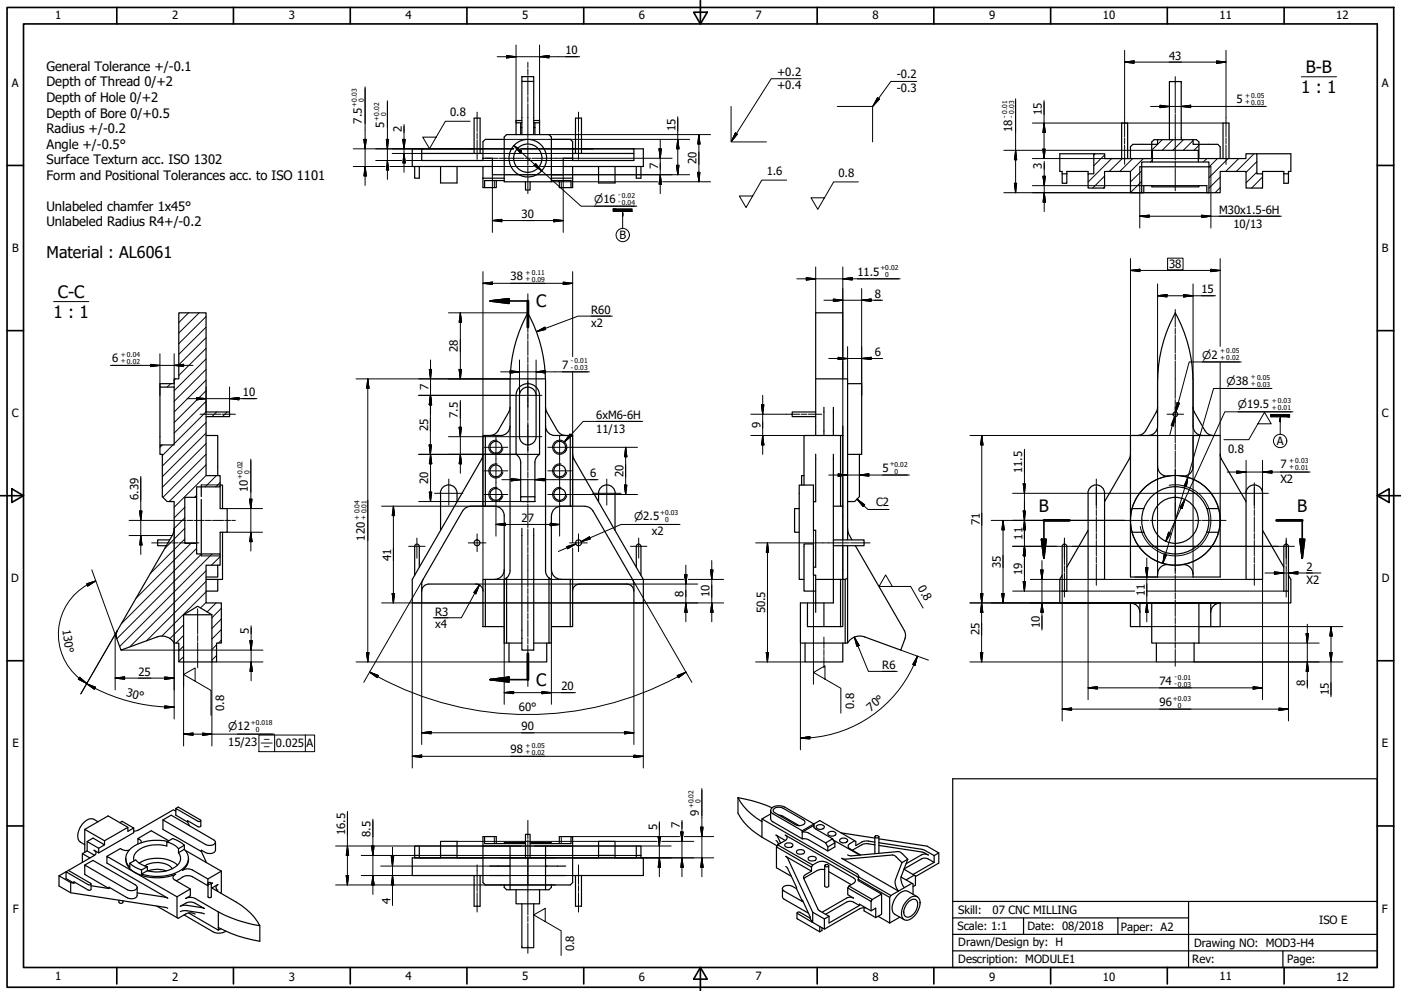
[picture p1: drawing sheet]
<svg xmlns="http://www.w3.org/2000/svg" width="594mm" height="420mm" viewBox="0 0 594 420" stroke-linecap="round" stroke-linejoin="round" font-family="sans-serif">
<defs><g id="words">
<g font-size="7.2">
<text x="553.7" y="30.8">B-B</text>
<text x="551.8" y="39.5">1 : 1</text>
<text x="24.6" y="126.2">C-C</text>
<text x="227.3" y="130.3">C</text>
<text x="22.7" y="134.8">1 : 1</text>
<text x="440.5" y="217.1">B</text>
<text x="550.1" y="217.1">B</text>
<text x="227.3" y="290.8">C</text>
</g>
<text font-size="6.9" x="19.7" y="109.5">Material : AL6061</text>
<g font-size="5.5">
<text x="19.7" y="30.1">General Tolerance +/-0.1</text>
<text x="19.7" y="36.6">Depth of Thread 0/+2</text>
<text x="19.7" y="43.2">Depth of Hole 0/+2</text>
<text x="19.7" y="49.8">Depth of Bore 0/+0.5</text>
<text x="19.7" y="56.4">Radius +/-0.2</text>
<text x="19.7" y="63">Angle +/-0.5°</text>
<text x="19.7" y="69.6">Surface Texturn acc. ISO 1302</text>
<text x="19.7" y="76.2">Form and Positional Tolerances acc. to ISO 1101</text>
<text x="19.7" y="89.3">Unlabeled chamfer 1x45°</text>
<text x="19.7" y="95.9">Unlabeled Radius R4+/-0.2</text>
</g>
<g font-size="4.8">
<text x="23.4" y="8.2">1</text>
<text x="73" y="8.2">2</text>
<text x="122.4" y="8.2">3</text>
<text x="172" y="8.2">4</text>
<text x="221.4" y="8.2">5</text>
<text x="271" y="8.2">6</text>
<text x="320.4" y="8.2">7</text>
<text x="370" y="8.2">8</text>
<text x="419.4" y="8.2">9</text>
<text x="467.6" y="8.2">10</text>
<text x="517.1" y="8.2">11</text>
<text x="566.6" y="8.2">12</text>
<text x="239.8" y="23.1">10</text>
<text x="495.7" y="25.4">43</text>
<text x="329.5" y="32.1">+0.2</text>
<text x="380.2" y="33.3">-0.2</text>
<text x="5.1" y="36.9">A</text>
<text x="329.5" y="37.9">+0.4</text>
<text x="380.2" y="39">-0.3</text>
<text x="586" y="36.9">A</text>
<text x="524.3" y="43.8">5</text>
<text x="153.4" y="52.4" transform="rotate(-90 153.4 52.4)">7.5</text>
<text x="190.9" y="49.3">0.8</text>
<text x="441.8" y="48.6" transform="rotate(-90 441.8 48.6)">15</text>
<text x="162.9" y="54.1" transform="rotate(-90 162.9 54.1)">5</text>
<text x="170.4" y="56.2" transform="rotate(-90 170.4 56.2)">2</text>
<text x="286.4" y="55.5" transform="rotate(-90 286.4 55.5)">15</text>
<text x="429.3" y="56.1" transform="rotate(-90 429.3 56.1)">18</text>
<text x="279.1" y="71.9" transform="rotate(-90 279.1 71.9)">7</text>
<text x="295.3" y="69.7" transform="rotate(-90 295.3 69.7)">20</text>
<text x="441.8" y="71.8" transform="rotate(-90 441.8 71.8)">3</text>
<text x="325.1" y="74.3">1.6</text>
<text x="355.5" y="75">0.8</text>
<text x="221.2" y="92.5">30</text>
<text x="517" y="90.7">M30x1.5-6H</text>
<text x="262.6" y="101.4">B</text>
<text x="523" y="96.5">10/13</text>
<text x="5.1" y="106.9">B</text>
<text x="586" y="106.9">B</text>
<text x="495.7" y="113.7">38</text>
<text x="216.5" y="118.9">38</text>
<text x="363.6" y="116.8">11.5</text>
<text x="509.5" y="124.4">15</text>
<text x="370.9" y="126.3">8</text>
<text x="250.7" y="133.1">R60</text>
<text x="250.7" y="138.5">x2</text>
<text x="194.2" y="149.3" transform="rotate(-90 194.2 149.3)">28</text>
<text x="47.5" y="153.6">6</text>
<text x="370.9" y="151">6</text>
<text x="238.4" y="156.3">7</text>
<text x="181.7" y="165.5" transform="rotate(-90 181.7 165.5)">7</text>
<text x="103" y="168.1">10</text>
<text x="5.1" y="177">C</text>
<text x="194.2" y="177.2" transform="rotate(-90 194.2 177.2)">7.5</text>
<text x="252.9" y="177.7">6xM6-6H</text>
<text x="586" y="177">C</text>
<text x="181.5" y="182.8" transform="rotate(-90 181.5 182.8)">25</text>
<text x="252.9" y="183.4">11/13</text>
<text x="322.5" y="181.5" transform="rotate(-90 322.5 181.5)">9</text>
<text x="541.4" y="188.7">A</text>
<text x="520.8" y="192">0.8</text>
<text x="250.3" y="202.4">6</text>
<text x="264.4" y="202.3" transform="rotate(-90 264.4 202.3)">20</text>
<text x="374.2" y="200">5</text>
<text x="433.4" y="200.6" transform="rotate(-90 433.4 200.6)">11.5</text>
<text x="542.9" y="198.5">7</text>
<text x="105" y="208.8" transform="rotate(-90 105 208.8)">10</text>
<text x="181.5" y="205.3" transform="rotate(-90 181.5 205.3)">20</text>
<text x="542.9" y="204.6">X2</text>
<text x="58.7" y="212.1" transform="rotate(-90 58.7 212.1)">6.39</text>
<text x="371.5" y="214.7">C2</text>
<text x="221.2" y="221.5">2</text>
<text x="223.8" y="221.5">7</text>
<text x="276.4" y="226.9">x2</text>
<text x="415.4" y="222.7" transform="rotate(-90 415.4 222.7)">71</text>
<text x="154.7" y="229.2" transform="rotate(-90 154.7 229.2)">120</text>
<text x="433.5" y="228.8" transform="rotate(-90 433.5 228.8)">11</text>
<text x="165.9" y="237.8" transform="rotate(-90 165.9 237.8)">41</text>
<text x="424.4" y="240.8" transform="rotate(-90 424.4 240.8)">35</text>
<text x="433.4" y="243.8" transform="rotate(-90 433.4 243.8)">19</text>
<text x="554" y="242">2</text>
<text x="4.8" y="246.9">D</text>
<text x="389" y="249.4" transform="rotate(60 389 249.4)">0.8</text>
<text x="554" y="247.4">X2</text>
<text x="586" y="246.9">D</text>
<text x="289.9" y="253" transform="rotate(-90 289.9 253)">8</text>
<text x="300.8" y="253.3" transform="rotate(-90 300.8 253.3)">10</text>
<text x="485.4" y="252.8" transform="rotate(-90 485.4 252.8)">11</text>
<text x="184.5" y="261">R3</text>
<text x="324.4" y="260.1" transform="rotate(-90 324.4 260.1)">50.5</text>
<text x="26.5" y="266.9" transform="rotate(82 26.5 266.9)">130°</text>
<text x="105.5" y="268.7" transform="rotate(-90 105.5 268.7)">5</text>
<text x="184.5" y="266.3">x4</text>
<text x="415.3" y="269.3" transform="rotate(-90 415.3 269.3)">25</text>
<text x="440.9" y="266.4" transform="rotate(-90 440.9 266.4)">10</text>
<text x="58.7" y="286.5">25</text>
<text x="374.1" y="283.6">R6</text>
<text x="238.1" y="292.7">20</text>
<text x="491.6" y="290.3">74</text>
<text x="553.4" y="291" transform="rotate(-90 553.4 291)">8</text>
<text x="53.4" y="295.3" transform="rotate(13 53.4 295.3)">30°</text>
<text x="491.7" y="299.3">96</text>
<text x="563.4" y="294.7" transform="rotate(-90 563.4 294.7)">15</text>
<text x="95.1" y="301.5" transform="rotate(-90 95.1 301.5)">0.8</text>
<text x="220" y="301.3">60°</text>
<text x="362.1" y="300.6" transform="rotate(-90 362.1 300.6)">0.8</text>
<text x="369.3" y="301.7" transform="rotate(-40 369.3 301.7)">70°</text>
<text x="221.2" y="309.7">90</text>
<text x="5.3" y="316.9">E</text>
<text x="96.8" y="316.4">15/23</text>
<text x="117" y="316.9">0.025</text>
<text x="129.9" y="316.9">A</text>
<text x="586" y="316.9">E</text>
<text x="216.5" y="319.3">98</text>
<text x="296.3" y="345.8" transform="rotate(-90 296.3 345.8)">9</text>
<text x="278.6" y="351.8" transform="rotate(-90 278.6 351.8)">5</text>
<text x="288.3" y="351.2" transform="rotate(-90 288.3 351.2)">7</text>
<text x="146.3" y="354.1" transform="rotate(-90 146.3 354.1)">16.5</text>
<text x="157.2" y="354.8" transform="rotate(-90 157.2 354.8)">8.5</text>
<text x="165.5" y="383.1" transform="rotate(-90 165.5 383.1)">4</text>
<text x="5.5" y="386.9">F</text>
<text x="406.3" y="387.5">Skill:</text>
<text x="420.9" y="387.5">07 CNC MILLING</text>
<text x="586" y="386.9">F</text>
<text x="406" y="394.4">Scale: 1:1</text>
<text x="435.7" y="394.4">Date: 08/2018</text>
<text x="475.3" y="394.7">Paper: A2</text>
<text x="559.4" y="391.8">ISO E</text>
<text x="406.3" y="401.2">Drawn/Design by: H</text>
<text x="506.3" y="401.3">Drawing NO: MOD3-H4</text>
<text x="243.5" y="403.4" transform="rotate(-90 243.5 403.4)">0.8</text>
<text x="406.3" y="408.5">Description: MODULE1</text>
<text x="505.6" y="408.3">Rev:</text>
<text x="545.8" y="408.2">Page:</text>
<text x="23.4" y="415.6">1</text>
<text x="73" y="415.7">2</text>
<text x="122.4" y="415.7">3</text>
<text x="172" y="415.6">4</text>
<text x="221.4" y="415.6">5</text>
<text x="271" y="415.7">6</text>
<text x="320.4" y="415.6">7</text>
<text x="370" y="415.7">8</text>
<text x="419.4" y="415.7">9</text>
<text x="467.6" y="415.7">10</text>
<text x="517.1" y="415.6">11</text>
<text x="566.6" y="415.7">12</text>
</g>
<g font-size="4.6">
<text x="251.9" y="86">⌀16</text>
<text x="509.8" y="152">⌀2</text>
<text x="520.1" y="163.2">⌀38</text>
<text x="525" y="173.1">⌀19.5</text>
<text x="268.9" y="220.6">⌀2.5</text>
<text x="96.8" y="309.7">⌀12</text>
<text x="110.3" y="316.8">⌯</text>
</g>
<g font-size="2.9">
<text x="527.9" y="41.5">+ 0.05</text>
<text x="151.1" y="45.2" transform="rotate(-90 151.1 45.2)">+0.03</text>
<text x="154.2" y="43.2" transform="rotate(-90 154.2 43.2)">0</text>
<text x="527.9" y="44.3">+ 0.03</text>
<text x="160.7" y="51.1" transform="rotate(-90 160.7 51.1)">+0.02</text>
<text x="163.7" y="49.1" transform="rotate(-90 163.7 49.1)">0</text>
<text x="427" y="49.8" transform="rotate(-90 427 49.8)">- 0.01</text>
<text x="429.9" y="49.8" transform="rotate(-90 429.9 49.8)">- 0.03</text>
<text x="262.1" y="83.7">- 0.02</text>
<text x="262.1" y="86.6">- 0.04</text>
<text x="222.8" y="119.3">+ 0.09</text>
<text x="222.8" y="116.5">+ 0.11</text>
<text x="373.4" y="114.5">+0.02</text>
<text x="375.4" y="117.6">0</text>
<text x="517.4" y="149.6">+ 0.05</text>
<text x="51.2" y="154.1">+ 0.02</text>
<text x="51.2" y="151.3">+ 0.04</text>
<text x="242.1" y="154">- 0.01</text>
<text x="517.4" y="152.4">+ 0.02</text>
<text x="242.1" y="156.9">- 0.03</text>
<text x="530.4" y="160.9">+ 0.05</text>
<text x="530.4" y="163.7">+ 0.03</text>
<text x="539.2" y="173.7">+ 0.01</text>
<text x="539.2" y="170.8">+ 0.03</text>
<text x="377.3" y="197.7">+0.02</text>
<text x="546.6" y="196.2">+ 0.03</text>
<text x="102.7" y="203.1" transform="rotate(-90 102.7 203.1)">+0.02</text>
<text x="105.7" y="201" transform="rotate(-90 105.7 201)">0</text>
<text x="379.3" y="200.8">0</text>
<text x="546.6" y="199">+ 0.01</text>
<text x="152.3" y="220.3" transform="rotate(-90 152.3 220.3)">+ 0.04</text>
<text x="155.1" y="220.3" transform="rotate(-90 155.1 220.3)">+ 0.01</text>
<text x="280" y="218.3">+0.03</text>
<text x="282" y="221.3">0</text>
<text x="498" y="290.9">- 0.03</text>
<text x="498" y="288">- 0.01</text>
<text x="497.4" y="297">+0.03</text>
<text x="499.4" y="300.1">0</text>
<text x="106.4" y="307.3">+0.018</text>
<text x="108.5" y="310.4">0</text>
<text x="222.8" y="317">+ 0.05</text>
<text x="222.8" y="319.8">+ 0.02</text>
<text x="297.1" y="340.7" transform="rotate(-90 297.1 340.7)">0</text>
<text x="294" y="342.7" transform="rotate(-90 294 342.7)">+0.02</text>
</g>
</g></defs>
<g fill="none" stroke="#000" stroke-width=".51">
<path d="M221.3 34.5v22.6h11.5l1 1v19h-20v-19l1-1h6.5M226.3 34.5h-5v-2h5v24.6M213.8 59.1h-8l-1 .9v8.1h-26v-5M220.8 52h-2v5.1M220.8 54.1v3M221.3 52h-.5v2.1h.5M221.3 51.1h-2.5v.9M226.3 52h.5v2.1M226.3 51.1h2.5v.9M226.3 54.1h.5M226.8 52h2v5.1M226.8 54.1v3"/>
<path d="M233.8 59.1h8l1 .9v8.1h26v-5M490.9 59.2h-1.5l-1 1v1M495.9 59.2v-24.6h5v24.6M505.9 59.2h1.5l1 1v1h8l1 1v5M175.8 70.6v4.9h2v-4.9M178.8 65.1h26M186.8 70.6v7h7v-7M201 63.1h-26.2v7.5h30M201 65.1v-15h2.6v15M203.6 63.1h1.2M204.8 75.5v4h.7v-2.9h8.3M204.8 67.1h4v7h5"/>
<path d="M204.8 75.5h9M208.8 70.6h-4v4.9M210.4 76.6v2.9h-4.9M222.8 77.1v3.5h2v-3.5M237.2 76.6v2.9h4.9M242.8 70.6v4.9h-9M242.8 75.5v4h-.7v-2.9h-8.3M242.8 67.1h-4v7h-5M242.8 63.1h1.2M242.8 65.1h26M244 65.1v-15h2.6v15M246.6 63.1h26.2v7.5h-34"/>
<path d="M253.8 70.6v7h7v-7M269.8 70.6v4.9h2v-4.9M450.4 73.7v4h2v-4M450.4 73.7h2M452.4 73.7v-1h9v1M463.8 65.2h4.6v2h20v-6h2.5v-2h15v2h2.5v6h19.9v-2h4.7v8.5h2.4v6h-7v-7h-11v9h-4.8v-13h-4.5v-5h-19.5v5h-4.5v13h-4.7v-9h-11v7h-7v-6h2.4zM463.8 65.2h-14.4v7.5h1v1M475.6 67.2v-15h2.6v15M483.3 70.7h30.2M488.4 78.7v.5h20v-.5M488.4 61.2h-8l-1 1v5M488.6 68.7h19.5"/>
<path d="M518.6 67.2v-15h2.5v15M533 65.2h14.4v7.5h-1v1M535.4 73.7v-1h9v5h2v-4M544.4 73.7h2M484.1 81.7h.9v-3h26.7v3h.9M75.8 132.6h11.6v42.1h9.9v1.9h-9.9v25.1h5.9v4.7h-9.9v4.5h-5v19.5h5v4.5h9.9v4.7h-5.9v16h6.5v17h-2.1v8h-1.9v-20l-6.1-3.6-5.9 3.6v20h-2.1v-8h-2a6 6 0 0 0-7.2-2.6l-15.3 5.6-1.8-4.9-.2-1.7 .5-1.7 23.2-40.3 .8-1.9 .1-12.5h-3l-2.1-2v-18h-1v-4h6.1v-24.5h-6.1v-1.4h6.1v-2.1h1.9zM223.8 132.6a60 60 0 0 1 7.5 28M223.9 132.6a60 60 0 0 0-7.5 28M498.3 132.6a60 60 0 0 1 7.5 28l.1 20a4 4 0 0 0 4 4M498.4 132.6a60 60 0 0 0-7.5 28M67.8 164.1v24.5M216.3 172.7l-.5 2-5 8.4-1.3 1.1-1.8 .4"/>
<path d="M220 164.4a5 5 0 0 1 5.5-1.4 5 5 0 0 1 3.3 4.6v25h-10v-25l.3-1.7zM221.3 165.2a3.5 3.5 0 0 1 3.9-.8 3.5 3.5 0 0 1 2.1 3.3v17.4a3.5 3.5 0 0 1-3.5 3.5 3.5 3.5 0 0 1-3.5-3.5v-17.4l.3-1.4zM231.3 172.7l.5 2 5 8.4 1.3 1.1 1.8 .4M345.9 160.6h13.5v68.3M345.9 174.7h-10v1.9h10M349.4 172.7v11.9M353.4 172.7v11.9M357.4 160.6v-28h-11.5v52M359.4 162.7h6v29.9h-1M490.9 160.6v20.1a4 4 0 0 1-4 3.9M490.9 172.7l-.6 2-4.9 8.4-1.4 1.1-1.7 .4M505.9 172.7l.5 2 4.9 8.4 1.4 1.1 1.7 .4"/>
<path d="M87.4 184.6h4.9v17.1M204.8 184.6h1v30h-1zM204.8 192.6l-.5 2-29.5 51.1v9.9h30M205.8 184.6h6.5M216.3 180.7a4 4 0 0 1-4 3.9M218.8 192.7l1.3 1.2 .6 1.6 .1 15.1M228.8 192.7l-1.3 1.2-.6 1.6-.1 15.1M231.3 180.7a4 4 0 0 0 4 3.9h6.5M241.8 184.6h1v30h-1zM242.8 192.6l.6 2M243.3 194.6l29.5 51.1v9.9h-4M345.9 192.6v20.1h-1"/>
<path d="M353.4 192.6v63h-7.5M356.4 184.6h1v30h-1zM356.4 184.6h-15.5v21.1M357.4 180.6v4M359.4 192.6h5v18l-2 2h-3M479.4 192.6l-.6 2-10.4 18.1M490.9 197.9v-13.3h-11.5v60h11.5v-1.2M490.9 197.9a4 4 0 0 0 4.6 3.9M517.4 192.6l.5 2M517.9 194.6l10.5 18.1M83.4 210.9v19.5M85.3 205.6v4.9"/>
<path d="M85.3 211.8v23.9M93.3 206.4v9.2h3v10.1h-3v9.2M93.3 205.7h1.1v9.9M193.8 212.7v-3.6a3.5 3.5 0 0 0-3.5-3.5 3.5 3.5 0 0 0-3.5 3.5v15.7M196.2 216.6l-17 29.6-.4 1.6v7.8M199.6 214.7l-1.7 .4-1.7 1.6M199.6 214.6h5.2M205.8 214.6h4M209.8 214.7a4 4 0 0 1 4 3.9v23.1M220.8 210.6h6v2h-6zM237.8 214.6h4M237.8 214.7a4 4 0 0 0-3.9 3.9l-.1 23.1"/>
<path d="M242.8 214.6h5.2M248 214.7l2.2 .7 1.2 1.3 16.9 29.1 .5 2v7.8M260.8 209.1v15.7M260.9 209.1a3.5 3.5 0 0 0-3.6-3.5 3.5 3.5 0 0 0-3.5 3.5v3.6M338.9 215.6h-2v10.1h2M340.9 201.7h-1v4M353.4 214.6h3M357.4 214.6v14.3M462.4 206.6a3.5 3.5 0 0 1 3.8-.7 3.5 3.5 0 0 1 2.2 3.2v36.6h-7l-.1-36.6 .3-1.4zM480 215.6a19 19 0 0 1 18.4-14 19 19 0 0 1 18.3 14M480 215.6a19 19 0 0 0 18.4 24 19 19 0 0 0 18.3-24M480.1 215.6h4.9"/>
<path d="M485 215.6a14.3 14.3 0 0 0 13.4 19.3 14.3 14.3 0 0 0 13.3-19.3M485 215.6a14.3 14.3 0 0 1 13.4-9.2 14.3 14.3 0 0 1 13.3 9.2M501.3 201.8a4.1 4.1 0 0 0 4.6-3.9v-13.3h11.5v60h-11.5v-1.2M511.7 215.6h5M529.4 206.6a3.5 3.5 0 0 1 3.8-.7 3.5 3.5 0 0 1 2.2 3.2v36.6h-7l-.1-36.6 .3-1.4zM71.9 228.9h-5v2.5h3.6M92.3 239.6v5h-4.9M94.4 225.7v20h-7M221.3 224v51.6h5v-51.6M353.4 228.9h13v2.5h-13M357.4 231.4v14.3h1M359.4 224l.4 2.1 1.5 2.8"/>
<path d="M359.4 231.4v13.6M362.7 231.4l20.8 35.9 .5 1.7-.2 1.7-1.8 4.9-15.4-5.6a6 6 0 0 0-7.2 2.6M450.7 231l1.1-.2 .6 .9v18.9h-2v-18.9zM461.4 224.8l-9 15.7M480.1 225.7h4.9M495.5 239.4a4 4 0 0 0-4.6 3.9M501.3 239.4a4 4 0 0 1 4.5 3.9M511.7 225.7h5M535.4 224.8l9 15.7M544.7 231l1.1-.2 .6 .8v19h-2v-18.9zM92.3 245.7v4.9h-4.9M177.8 240.5v-8.8a.98 .98 0 0 0-1-1 .98 .98 0 0 0-1 1v12.2"/>
<path d="M178.8 250.6l.7-1.8 1.6-1.1 20.7-.1 1.9 .7 .8 1 .4 1.3M204.8 245.7h1v20h-1zM213.8 241.6a4 4 0 0 1-4 4l-4 .1M213.8 245.7l1-.7v27.6h-1zM232.8 245l1 .7v26.9h-1zM232.8 245l-1.1-1.3-.4-1.8v-81.3h-15v81.3l-.4 1.8-1.1 1.3M233.9 241.6a4 4 0 0 0 3.9 4M237.8 245.7h4M241.8 245.7h1v20h-1zM242.8 255.6h26M245.8 247.6l-1.3 .3-1.1 .9-.6 1.8M245.8 247.6l20.7 .1 1.6 1.1 .7 1.8"/>
<path d="M269.8 240.5v-8.8a.98 .98 0 0 1 1-1 .98 .98 0 0 1 1 1v12.2M342.4 255.6v10.1h7v-10.1M344.9 240.5h1v-15.7h-1v-19.1h-6v40h2M345.9 250.6h-5v-20h4v13.3h1v11.7M345.9 255.6h-6.5v17h19M345.9 245.7h10.5M345.9 255.6v4M356.4 245.7h1v20h-1zM358.4 245.7v26.9M359.4 245v27.6h-1M359.4 245l-1 .7M450.4 243.9l-1 1.8v9.9h30v10.1h4"/>
<path d="M479.4 255.7a4 4 0 0 1 4 4M488.4 255.6h-5v10.1h5M488.4 255.6v17h20v-17M488.4 255.6h20M508.4 255.6h5v10.1M517.4 255.7a4 4 0 0 0-4 4M546.4 243.9l1 1.8v9.9h-30v10.1h-4M77.9 260.6h12M205.8 265.7h8M214.8 272.6h6.5M215.8 272.6v8h16v-8M226.3 272.6h6.5"/>
<path d="M233.8 265.7h8M341.4 272.6v8h16v-8M349.4 265.7h7M490.3 272.6v8h16v-8M508.4 265.7h5M77.9 280.6h12M312.9 338.2v6.6a26.5 26.5 0 0 0 10.2 10.1M312.9 338.2a25.4 25.4 0 0 0 10.2 10.1M312.9 338.2l6.1 1.3 8.4 3M35.9 351.6l8.4 4.9M37 356.8l4.8 2.8 2.5-1.4-4.9-2.9-2.4 1.5v4l3.1 1.8M41.5 348.4a4 4 0 0 0-6.4 .8 6.6 6.6 0 0 0-1.5 7.4l2.3 1.5"/>
<path d="M41.8 359.6v2M50.8 348.8l1-.6 4.9 2.9-2.5 1.4v-1.7l-9.9 5.7v1.7M54.2 350.8l-8.4-4.9-9.9 5.7v9.8M56.7 351.1v1.9l-14.9 8.6-1.9-1.1 .8 .9-.3 1-11.4 6.6M58.5 355.5l5.6-3.3 7.5 4.3M59.9 357.3a1.52 1.52 0 0 0-1.4-1.8v2.4M69.1 347.6l3.5-2 18 10.5a1.16 1.16 0 0 1 .7 1.3 1.16 1.16 0 0 1-1.3 .9l-1.5 .1-1.3-.3-18.1-10.5v4l16.3 9.4v-.5a4.3 4.3 0 0 0 5.8 .5l.2-4M70.7 357l2.5-1.5 2.8 1.3 2.2 1.6M70.7 357l3.5 1.4 1.5 1.4M70.7 357v1.7a13.6 13.6 0 0 0-13.1 2.8 3.4 3.4 0 0 0-.8 3.5M71.2 356.7a18.2 18.2 0 0 0-16.3 3.6 5 5 0 0 0 .2 7.4v-1.7M74.5 343.9l-1-.6-14.8 8.6-2 .5"/>
<path d="M74.5 342.8l1.1-.6 9.6 5.6a.78 .78 0 0 1-1.3 .4l-9.4-5.4v2.8l5.1 2.9v-.5l4.7 2.6 .9-.4v-2.3M75.7 359.8v1.7M78.2 358.4v1.7M78.2 358.4l-2.5 1.4M79.6 348.5l.7 1.6M204.8 358.7h11.5v5M205.5 354.7h4.9v3M216.3 358.7h4.6M222.8 357.7h-17.3v-3h-.7v19.5l1 1h10.5v2h15v-13.5M222.8 357.2h-9v.5M224.8 357.2h9v.5M224.8 357.7h17.3v-3h.7v19.5l-1 1h-18"/>
<path d="M226.7 358.7h4.6M242.1 354.7h-4.9v3M242.8 358.7h-11.5v5M323.1 347.2v7.7M323.1 354.9l6.4 3.7M326.8 345.1l-3.7 2.1 40.2 23.2 .8 .9v.5M326.8 343.6v3.5l.4 1 13 7.5M327.2 342.6a5.2 5.2 0 0 1 5.5-.4l12.4 7.2-4.9 2.8-12.4-7.2a1.48 1.48 0 0 1-.6-2.4zM328.1 343a3.5 3.5 0 0 1 3.9-.4l8.7 5a1.06 1.06 0 0 1 .6 1 1.06 1.06 0 0 1-.6 1 3.5 3.5 0 0 1-3.5 0l-8.7-5a.96 .96 0 0 1-.4-1.6zM329.1 356.3l1.1 1.6M329.2 359.1v8.8l6.3 3.6M329.8 358.2l14.8 8.6-.5 .8-14.9-8.5z"/>
<path d="M330.3 345.6l1.7 .5 6.9 4M332.9 357.9l1.6-.5a1.25 1.25 0 0 1 1.6 1.4l-1.6 .5a1.22 1.22 0 0 1-1.6-1.4zM333 356.3a1.22 1.22 0 0 0 .8-1.1 1.22 1.22 0 0 0-.8-1.1l30.3 17.5 .7 .7M333 356.3l-3.9-2.2 .4 .3 1.5 3.1M333 356.3l-3.2 1.9M340.2 355.6l2.6 .4 8.2 4.8 3-1.7v-1.7M340.2 355.6v-2.8h1.4l1.2 .4 7.3 4.2M340.2 352.2v.6l4.9-2.9v-.5l2.5-1.5 14.9 8.6 .4 .3v1.7a7.7 7.7 0 0 1 8.1-1.5M345.1 350.8v-.9a1.19 1.19 0 0 0 .7 1.6l7.3 4.1M346.2 350.2a2.16 2.16 0 0 1 3.4 .4 2.01 2.01 0 0 1-3.5 0zM350.1 357.4l3-1.8 .9 1.8-3 1.7zM351 359.1v1.7"/>
<path d="M351.2 353.1a2.16 2.16 0 0 1 3.3 .4 2.01 2.01 0 0 1-3.5 0zM353.3 356.1l11.2 6.4M356.1 356a2.16 2.16 0 0 1 3.4 .3 2.01 2.01 0 0 1-3.5 0zM356.6 353.1l14.4 2.2M362.5 356.5l-2.1 1.1a1.22 1.22 0 0 0-.8 1.2 1.22 1.22 0 0 0 .8 1.1l4.5 2.6M371 358.2a8.9 8.9 0 0 0-4.9-.3l-4.7 2.6M371 354.6l1-.3 .7 .6-1.1 .4zM371 354.8v7.1M372.7 355.6l20.4 3.2 5 2.8-2 1.2M372.7 358.4l18.3 2.8 2.6 1.3-1.2-.4-1.2 .1-7 4M372.7 357.3l18.3 2.8 5.1 2.7M372.7 354.8v7"/>
<path d="M25 371.3v4.3l5 2.9 39.8 6.2 1.3 .4M25 371.3l5 2.9M29 369l9.6 5.7a.78 .78 0 0 1-1.2 .4l-9.4-5.5v2.9l3.4 1.9M29 369l-4 2.3M30 374.2l1.4 .2M30 374.2v4.3M31.4 374.4v-.5l6.4 3.6 .8-.5v-2.2M34.9 361.9l3.3 1.9M35.9 366.8l3.5-2 18.1 10.4 .7 .8a2.71 2.71 0 0 1-4.2 1.2l-18.1-10.4v4l10.3 5.9M37 360.8l-2.1 1.1v3.7M38.6 375.5l7.6 1.2M53.3 363.9a7 7 0 0 0 5.4 6.7 21.3 21.3 0 0 0 15.8 .1 1.24 1.24 0 0 0-1.2 1.1 1.24 1.24 0 0 0 .9 1.3l6.5 3.8"/>
<path d="M54.7 360.5l-1.6 .1-2-.8-5.8 3.3M55.1 366a11.8 11.8 0 0 0 4.9 2.9M55.1 366l2.4-1.4 1.6 1.4 3.4 1.5M58.2 378.6l11.6 1.7 1.3 .5-25.8-14.9v-2.8l29.8 17.1M58.2 376.2v3.4a2.81 2.81 0 0 1-4.2 1.1l-7.8-4.5v.5M59 365.9a14.8 14.8 0 0 1 16.3 .9M60 368.9v1.7M61.4 367.1a9.4 9.4 0 0 1 11.7 1.2M62.5 367.5v1.7M62.5 367.5l-2.5 1.4M62.5 369.2l-2.5 1.4M62.8 369.2l3.8-.7 3.9 .7"/>
<path d="M74.7 373.4l1.4-.7a4.6 4.6 0 0 1 5.5-1l6.5 3.8M75.7 361.5a3.9 3.9 0 0 1-1.5 6.1 15.3 15.3 0 0 1-11.7 1.6M78.2 360.1a5.3 5.3 0 0 1-.9 8.4 20.1 20.1 0 0 1-17.3 2.1M78.2 360.1l-2.5 1.4M78.5 360.5l15.4 8.9M79.9 363.9v.6a5.8 5.8 0 0 1-2.6 4.5l.6-.3a4 4 0 0 1 3.7 .2l6.5 3.8M85.4 361l2.2 4.7M88.2 374.5v5.7l.5 .4 .9-.4v-5.7M88.2 375.5h-.1M88.4 374.2a.78 .78 0 0 1 1.2 .4l-1 .3-.3-.2zM89.6 376.2l.5 .5a58.5 58.5 0 0 1 16.1 10.4l1.6 1.7 2.4 3.7a54.5 54.5 0 0 1-17.6-5.9M89.6 374.6l.5-.2-.5 .4"/>
<path d="M89.9 376.5l2.5-1.5a1.28 1.28 0 0 0-.7 1.6l.6 1.3M92.4 377.3l-.3 .2M93.9 369.4l-5.8 3.3v2.8M93.9 369.4v8.8l-.3 .4M175.8 362.7v-4h2v5h9v-1M175.8 362.7v1h-1v7.5h30M175.8 362.7h2M186.8 362.7v-6h7v7h11M186.8 362.7h7M201 371.2v13h2.6v-13M207.7 371.2h8.6M207.7 367.2h8.6"/>
<path d="M212.3 363.7h4M213.8 375.2v1l1 1h1.5M216.3 363.7h15M216.3 363.7v11.5h7.5v-11.5M218.8 377.2v6h10v-6M222.8 363.7v-10h2v10M231.3 363.7h4M231.3 371.2h8.6M231.3 367.2h8.6M233.8 375.2v1l-1 1h-1.5M244 371.2v13h2.6v-13M253.8 362.7v-6h7v6"/>
<path d="M253.8 362.7v1h-11M253.8 362.7h7M260.8 362.7v1h9v-1M269.8 362.7v-4h2v4M269.8 362.7h2M271.8 362.7v1h1v7.5h-30M331.8 376.8v3.4l.3 .7 10.7 6.2M333.2 367.3l.7 .8 3.9 8.1v.6M337.8 376.8a4.4 4.4 0 0 0-5.8-.6l-.2 .8 .7 .8 7.8 4.4M337.8 376.8l2.5 5.4M337.8 360.8l1.6-.6a1.25 1.25 0 0 1 1.7 1.4l-1.7 .6a1.22 1.22 0 0 1-1.6-1.4zM342.8 363.6l1.6-.5a1.25 1.25 0 0 1 1.6 1.4l-1.6 .5a1.22 1.22 0 0 1-1.6-1.4z"/>
<path d="M344.1 367.6v1.8l-2.5 1.4a1.19 1.19 0 0 0-.8 1.6l6.1 13.2 4.6 2.9M344.1 369.4l-10.9-6.3 .7 .7 10.7 23M344.6 366.8a5.3 5.3 0 0 1 6-1.2l11.3 6.6a1.22 1.22 0 0 1 .8 1.2 1.22 1.22 0 0 1-.8 1.1l-1.9 1.1M349.7 368.7l-1.7-.1-1.4 .4-5.7 3.5M349.7 367.1v8.5l.9 .6 .8-.6v-8.5M349.9 366.7h1.3l.2 .5-.6 .3-.9-.1-.2-.2zM351.4 369.5l9.5 5.6M359.4 362.4l1.5 .5 19.9-1.9 1.2 .4 2.9 2.9-2.9 7.9 .5 2.5 1 1.6M359.5 376.5v2.8l2.4 1.5-1.1-.4-1.3 .1-10.8 6.3M360 375.6l9.9 5.8-.5 .8-9.9-5.7zM363.9 372.8l13.4 7.7M363.9 372.8v.6l9.9 5.7"/>
<path d="M364.1 371.8l13.7 7.8-.5 .9M364.1 371.8l-.2 1M382.1 371.8l4.6 2.7M383.3 368.5l4.9 2.8v4l-1 .6M384.9 364.3l-2.4 1.4-3-2.9-1.1-.3-20 1.8-1.5-.4 24.1 13.9-1-1.7-.5-2.5 3-7.9M386.7 374.5l-8.9 5.1M386.7 374.5l.5 .3v4.3M387.7 371.1l-3.5 1.9M396.1 365.6a6 6 0 0 0-4.3-1.8l-8.5 4.6M396.1 362.8v2.8M396.1 365.6l-8.9 5.2M398.1 361.6v4.3l-9.9 5.7"/>
<path d="M50.4 381.7v.8l.5 .4 1.2-.1v-.9M66.5 384.2l9.1 5.2a7.8 7.8 0 0 1 5.6-2.4l1.5 .5M75.1 380.2l5.6-3.3v2.9l-2 1.1 1.6-.4 1.7 .1 10.6 6M75.1 380.2v8.8M76.5 384.2a6.1 6.1 0 0 1 5.5-1.6l4.7 2.6-7.5-1.4zM76.5 386.5l2.7-.4 7.5 1.4M78 387.9l13.1 7.5 2.5 .2 2.2-.8M80 387.1l12.6 7.3M92.6 393.2v1.2l1.1-.7M92.6 386.6v6.6M110.2 392.5v6.6a54.5 54.5 0 0 1-17.6-5.9M221.3 383.2v18.6h5v-18.6"/>
<path d="M337.9 387.1l.1 2.4 9.6 5.6v-2.3M340.3 382.2v-.5l3.2 7v.6M343.5 389.3l-4.3-2.5-1.1 .1 .1 .4 6 3.6M343.5 389.3l.7 1.6M344.2 390.9v-.6l.4 .8M344.6 386.8v4.3M344.6 386.8l5 2.8M348.6 393.4v1.1l-1 .6M349.6 389.6v4.3M351.5 388.5l-1.9 1.1M364.4 383.9v-.6l5 2.9 1.9-1.2v4M364.4 383.9a6 6 0 0 0-4.3-1.8l-1.1 .4-8.9 5.1"/>
<path d="M364.4 383.9l-12.9 7.4v-2.8M367.2 384.9h-1.5l-1.3 .5-14.8 8.5-5-2.8M369.4 382.2v4M369.9 381.4l3.9-2.3v8.5l-2.5 1.4-4.9-2.8v-1.3M372.4 388.5l4.9 2.8M377.3 380.5v10.8M381.6 388.9l-4.3 2.4M384.7 381.7a3.1 3.1 0 0 1 5.1-.7 7.7 7.7 0 0 1-5.1 9.2 2.52 2.52 0 0 1-2.4-3.4 8.3 8.3 0 0 1 2.4-5.1zM385.3 382.3a2.06 2.06 0 0 1 2.1-1.1 2.06 2.06 0 0 1 1.7 1.7 5.5 5.5 0 0 1-4.5 6 2.54 2.54 0 0 1-1-4zM389 380.2l-3.9-2.3a5.2 5.2 0 0 0-5.9 3.8 4.9 4.9 0 0 0 .2 5.9l4 2.3"/>
<circle cx="223.8" cy="67.1" r="8"/>
<circle cx="223.8" cy="67.1" r="6"/>
<circle cx="498.4" cy="175.7" r=".98"/>
<circle cx="210.3" cy="189.6" r="2.51"/>
<circle cx="210.3" cy="199.7" r="2.51"/>
<circle cx="237.3" cy="199.7" r="2.51"/>
<circle cx="237.3" cy="189.6" r="2.51"/>
<circle cx="210.3" cy="209.6" r="2.51"/>
<circle cx="237.3" cy="209.6" r="2.51"/>
<circle cx="202.3" cy="230.1" r="1.24"/>
<circle cx="245.3" cy="230.1" r="1.24"/>
<circle cx="498.4" cy="220.6" r="9.7"/>
</g>
<g fill="none" stroke="#000" stroke-width=".42">
<path d="M209.6 76.6v2.9M238 76.6v2.9M483.3 70.7v11M513.5 70.7v11M210.8 186.7a3 3 0 0 0-3.5 2.4 3 3 0 0 0 2.5 3.5 3 3 0 0 0 3.5-2.5M210.8 196.7a3 3 0 0 0-3.5 2.4 3 3 0 0 0 2.5 3.5 3 3 0 0 0 3.5-2.4M237.9 196.7a3 3 0 0 0-3.5 2.4 3 3 0 0 0 2.4 3.5 3 3 0 0 0 3.5-2.4M237.9 186.7a3 3 0 0 0-3.5 2.4 3 3 0 0 0 2.4 3.5 3 3 0 0 0 3.5-2.5M85.3 205.6h8M210.8 206.7a3 3 0 0 0-3.5 2.4 3 3 0 0 0 2.5 3.5 3 3 0 0 0 3.5-2.5M212.7 210.5l-1.1 1.3M237.9 206.7a3 3 0 0 0-3.5 2.4 3 3 0 0 0 2.4 3.5 3 3 0 0 0 3.5-2.5"/>
<path d="M495.8 205.8a15.1 15.1 0 0 1 17.4 12.2 15.1 15.1 0 0 1-12.2 17.5 15.1 15.1 0 0 1-17.5-12.3M85.3 235.7h8M209.6 354.7v3M238 354.7v3"/>
</g>
<g fill="none" stroke="#000" stroke-width=".42">
<path d="M339.7 33.4h-12.7l-16.9 26.6M388.7 34.5h-10.9l-7.6 10.4M551.8 32.6h14.9M199.3 51.4h-10.5l-6.7 11.6-2.8-4.9h5.7M311.8 56.4l.9 .5-2.6 3.1zM372.1 41.4l.8 .6-2.7 2.9zM333.6 76.4h-10.6l-6.6 11.6-2.9-4.9h5.7M364 77.1h-10.5l-6.7 11.7-2.9-4.9h5.7M264 91.6v-2v7.2M22.7 127.9h15M533.4 179.7h5.7l-2.9-4.9-6.7 11.6h-10.5M542.9 178.8v-2v7.3"/>
<path d="M363.4 211.6l3.2 2.4-.6 .7zM363.4 211.6l4.6 4.4h9M344.9 224.8v65.3M378.4 248.6l-2.9-4.8-2.8 4.8h13.4l5.3 9.2M77.9 280.6v10.4M82.7 288.8v-5.6l-4.8 2.8 11.6 6.7v10.6M349.8 288v-5.7l-4.9 2.8 11.7 6.7v10.6M109.8 311.6h23.6v7.1h-23.6zM116.5 311.6v7.1M129.5 311.6v7.1M231.2 390.8v-5.7l-4.9 2.8 11.6 6.7v10.5"/>
<circle cx="264.1" cy="99.6" r="2.83"/>
<circle cx="542.8" cy="187" r="2.83"/>
</g>
<path d="M223.8 127.6v11.1M442.7 220.6h10.8M541.3 220.6h10.9M223.8 277.2v10.9" fill="none" stroke="#000" stroke-width="1.2"/>
<path d="M207.8 127.6l8-.9v1.9zM207.8 127.6h16M441.6 228.6h2l-.9 8zM442.7 220.6v16M551.2 228.6h2l-1 8zM552.2 220.6v16M207.8 288.1l8-1v2.1zM207.8 288.1h16" fill="none" stroke="#000" stroke-width=".7"/>
<path d="M207.8 127.6l8-.9zM207.8 127.6l8-.9v1.9zM441.6 228.6l1.1 8zM441.6 228.6h2l-.9 8zM551.2 228.6l1 8zM551.2 228.6h2l-1 8zM207.8 288.1l8-1zM207.8 288.1l8-1v2.1z" fill="#000" stroke="#000" stroke-width=".7"/>
<path d="M310 45.1v15.1h15M355 45.1h15v15.1" fill="none" stroke="#000" stroke-width=".42"/>
<g fill="none" stroke="#000" stroke-width=".7">
<path d="M3 3.2h588v415.4h-588zM10 10.1h574v400.1h-574zM49.5 3.2v6.9M99 3.2v6.9M148.5 3.2v6.9M198 3.2v6.9M247.5 3.2v6.9M294.1 5.2h5.8l-2.9 4.9zM297 .2v9.9M346.5 3.2v6.9M396 3.2v6.9M445.5 3.2v6.9"/>
<path d="M495 3.2v6.9M544.5 3.2v6.9M3 70.1h7M584 70.1h7M3 140.2h7M584 140.2h7M0 210.2h10M5 207.2l5 3-5 2.8zM584 210.2l5-3v5.8zM584 210.2h10M3 280.1h7M584 280.1h7"/>
<path d="M3 350.2h7M584 350.2h7M49.5 410.2v7M99 410.2v7M148.5 410.2v7M198 410.2v7M247.5 410.2v7M297 410.2l2.9 4.9h-5.8zM297 410.2v10M346.5 410.2v7M396 410.2v7M445.5 410.2v7"/>
<path d="M495 410.2v7M544.5 410.2v7"/>
</g>
<path d="M404 330.2h180v80h-180zM404 382.2h180M404 396.2h180M404 389.2h100M434 389.2v7M474 389.2v7M504 382.2v28M404 403.1h180M544 403.1v7.1" fill="none" stroke="#000" stroke-width=".51"/>
<g fill="none" stroke="#000" stroke-width=".42">
<path d="M492.8 59.2l-4.4 4.5M497.3 59.2l-4.5 4.5M501.8 59.2l-4.5 4.5M505.9 59.6l-4.1 4.1M464.4 65.2l-.6 .6M468.4 79.2l-.5 .5M468.4 74.7l-5 5M468.4 65.6l-4.6 4.7M471.4 67.2l-10 10M475.9 67.2l-5.6 5.5M480.3 67.2l-5.4 5.5M484.1 76.9l-4.7 4.7"/>
<path d="M484.1 72.4l-4.7 4.7M484.8 67.2l-5.4 5.5M488.6 67.9l-.8 .8M508.4 66.1l-.3 .2M508.4 61.6l-2.1 2.1M511.7 67.2l-1.4 1.5M516.3 67.2l-3.7 3.6M517.4 79.5l-2.2 2.2M517.4 75.1l-4.8 4.7M520.8 67.2l-8.2 8.2M525.3 67.2l-5.6 5.5M531.7 65.2l-7.4 7.5"/>
<path d="M533 73l-4.6 4.5M533 68.5l-4.6 4.6M535.4 79.5l-.2 .2M535.4 75l-4.7 4.7M484.1 81.4l-.3 .3M79.9 132.6l-4.1 4.2M84.5 132.6l-8.7 8.6M87.4 138.7l-11.6 11.5M87.4 134.2l-11.6 11.5M87.4 156.6l-13.5 13.6M87.4 152.2l-13.5 13.5M87.4 147.7l-11.6 11.5"/>
<path d="M87.4 143.2l-11.6 11.5M67.8 162.7h.1M72.4 162.7l-1.5 1.4M74.4 160.6l-.5 .6M87.4 179.1l-18.6 18.5M87.4 174.6l-13.5 13.5M87.4 170.2l-13.5 13.4M87.4 165.7l-13.5 13.5M87.4 161.1l-13.5 13.6M91.8 174.7l-1.9 1.9M96.3 174.7l-2 1.9M68.8 188.6l-1 1.1"/>
<path d="M73.3 188.6l-4.5 4.5M87.4 197.1l-15.6 15.5M87.4 192.6l-18.3 18.3M87.4 188.1l-18.6 18.5M87.4 183.6l-18.6 18.5M78.4 219.6l-4.5 4.5M78.4 215.1l-4.5 4.5M83.4 210l-.9 .9M87.4 201.6l-13.5 13.5M91.8 201.7l-4.8 4.7M93.3 204.6l-1.8 1.8M78.4 228.5l-14.6 14.6"/>
<path d="M78.4 224l-8.5 8.5M81 230.4l-23.4 23.3M83.4 232.5l-31.9 31.9M85.5 234.9l-36 35.9M89.9 234.9l-39.2 39.2M93.3 236l-3.6 3.6M87.4 255.4l-2.4 2.3M87.4 250.9l-18.8 18.8M87.4 246.5l-25.3 25.2M87.4 242l-32.3 32.2M91.6 255.6l-3.8 3.8M93.9 257.9l-4 4"/>
<path d="M77.9 278.4l-2.1 2M77.9 273.9l-2.1 2M77.9 269.4l-3.2 3.2M77.9 265l-5.8 5.7M91.8 277.9l-1.9 2M91.8 273.4l-1.9 2M93.9 271.4l-1.3 1.2M93.9 266.9l-4 4M93.9 262.4l-4 4"/>
</g>
<g fill="none" stroke="#000" stroke-width=".42">
<path d="M49.8 267.3l-1 1.7 .7 1.7"/>
<circle cx="498.4" cy="220.6" r="19"/>
</g>
<g fill="none" stroke="#000" stroke-width=".42">
<path d="M217.8 167.6h12M223.8 161.6v11M494.9 175.6h7M498.3 172.1v7M205.3 189.7h10M205.3 199.6h10M210.3 184.6v30M217.8 185.1h12M223.8 180.1v11M232.3 199.6h10M232.3 189.7h10M237.3 184.6v30"/>
<path d="M498.3 199.1v10.3M184.3 209.1h12M190.3 203.1v11.1M205.3 209.7h10M232.3 209.7h10M251.3 209.1h12M257.3 203.1v11.1M458.9 209.1h12M464.9 203.1v11.1M498.3 209.9v2.5M498.3 212.9v15.5M525.9 209.1h11.9"/>
<path d="M531.9 204.7v9.5M173.3 231.6h7M176.8 228.1v8.5M198.6 230.2h7.5M202.3 226.4v7.5M241.6 230.2h7.4M245.3 226.4v7.5M267.3 231.6h7M270.8 228.1v8.5M447.9 231.6h7M451.4 228.1v8.5M476.9 220.6h10.2"/>
<path d="M487.6 220.6h2.6M490.6 220.6h15.5M498.3 228.9v2.5M498.3 231.9v10.3M506.6 220.6h2.5M509.7 220.6h10.2M541.8 231.6h7.1M545.4 228.1v8.5"/>
</g>
<g fill="none" stroke="#000" stroke-width=".42">
<path d="M223.8 26.4v2.3M223.8 29.2v2.5M223.8 32.2v8.2M498.3 32.5v12.5M202.3 47.5v8.3M202.3 56.3v2.5M202.3 59.3v8.2M223.8 40.9v2.5M223.8 43.9v14.4M223.8 58.8v2.5M245.3 47.5v8.3M245.3 56.3v2.5"/>
<path d="M245.3 59.3v8.2M476.9 49.7v8.3M476.9 58.5v2.4M498.3 45.5v2.5M498.3 48.5v19.4M519.9 49.7v8.3M519.9 58.5v2.4M205.7 67.1h2.6M208.8 67.1h2.5M211.8 67.1h10.3M222.6 67.1h2.4M223.8 61.8v8.3"/>
<path d="M223.8 70.7v2.4M223.8 73.6v8.5M225.6 67.1h10.2M476.9 61.4v8.3M498.3 68.4v2.5M498.3 71.4v9.5M519.9 61.4v8.3M223.8 124.6v6.4M223.8 131.5v2.5M223.8 134.5v6.4M498.3 131.2v7.5M498.3 139.2v2.5"/>
<path d="M223.8 141.4v2.5M223.8 144.4v6.3M223.8 151.2v2.6M223.8 154.2v13.5M498.3 142.2v7.4M498.3 150.2v2.4M498.3 153.1v15.8M84.8 175.6h5.8M91.1 175.6h2.5M94.1 175.6h5.7M223.8 168.3v2.4M223.8 171.2v7.2"/>
<path d="M223.8 178.9v2.4M333.4 175.6h5.8M339.7 175.6h2.4M342.6 175.6h5.8M498.3 169.4v2.5M498.3 172.4v15.3M223.8 181.8v7.2M223.8 189.5v2.4M223.8 192.4v7.2M498.3 188.2v2.5M498.3 191.2v7M498.3 198.7v2.5"/>
<path d="M223.8 200v2.5M223.8 203.1v7.1M223.8 210.6v2.5M223.8 213.7v7M464.9 206.6v9M464.9 216.1v2.5M464.9 219.1v6.6M498.3 201.7v7M498.3 209.2v2.6M498.3 212.2v7M498.3 219.8v2.4M531.9 206.6v9"/>
<path d="M531.9 216.1v2.5M531.9 219.1v6.6M64.3 230.2h8.3M73.1 230.2h2.5M76.1 230.2h8.2M77.9 220.6h1M79.4 220.6h2.5M82.4 220.6h4.2M87.1 220.6h2.5M90.1 220.6h4.7M95.3 220.6h2.5M98.3 220.6h1.5"/>
<path d="M223.8 221.2v2.6M223.8 224.3v7M223.8 231.8v2.6M223.8 234.8v14.2M348.9 230.2h8.3M357.6 230.2h2.6M360.7 230.2h8.2M451.4 229.2v10.2M451.4 239.9v2.5M464.9 226.2v2.4M464.9 229.2v6.4M464.9 236.1v2.5"/>
<path d="M464.9 239.1v9M498.3 222.7v7.1M498.3 230.3v2.5M498.3 233.3v7M531.9 226.2v2.4M531.9 229.2v6.4M531.9 236.1v2.5M531.9 239.1v9M545.4 229.2v10.2M545.4 239.9v2.5M83.8 258.1v10.8M223.8 249.5v2.4"/>
<path d="M223.8 252.5v7M451.4 242.9v10.3M498.3 240.8v2.5M498.3 243.8v7.1M498.3 251.3v2.6M498.3 254.4v6.9M545.4 242.9v10.3M83.8 269.4v2.5M83.8 272.4v10.7M223.8 260v2.5M223.8 263v7M223.8 270.5v2.5"/>
<path d="M223.8 273.5v7M349.4 270.1v4.8M349.4 275.4v2.5M349.4 278.4v4.7M498.3 261.9v2.5M498.3 264.9v7M498.3 272.4v2.5M498.3 275.4v7M223.8 281v2.5M223.8 284v7.1M223.8 347.8v7.7M223.8 356v2.6"/>
<path d="M223.8 359v7.8M202.3 366.7v8.2M202.3 375.5v2.4M202.3 378.4v8.3M223.8 367.3v2.5M223.8 370.2v17.7M245.3 366.7v8.2M245.3 375.5v2.4M245.3 378.4v8.3M223.8 388.4v2.5M223.8 391.4v12.8"/>
</g>
<g fill="none" stroke="#000" stroke-width=".42">
<path d="M218.8 19.1v32.9M228.8 19.1v32.9M154.8 36.8v41.8M210.8 24h35M214.8 23.5l4 .5-4 .6zM228.8 24l4-.5v1.1zM476.9 26.3l4-.5v1zM476.9 26.3h43M476.9 21.4v28.3M515.9 25.8l4 .5-4 .5zM519.9 21.4v28.3M154.3 59.1h1l-.5 4z"/>
<path d="M163.8 59.1h1l-.5 4zM164.3 42.7v33.4M170.8 59.1h1l-.5 4zM171.3 52.8v20.3M213.8 59.1h9.9M223.9 59.1h21.3M232.8 57.1h12.4M245.4 57.1h55.9M245.4 59.1h47M280 59.1v23M287.4 59.1l.5 4h-1zM287.4 49.5v24.6"/>
<path d="M296.4 57.1l.4 4h-1zM296.4 57.1v20M430.7 41.9v39.8M437.8 52.2h39M442.7 52.2l.5 4h-1zM442.7 42.7v24.5M476.9 52.2h21.4M487.9 45.1h49.1M491.9 44.6l4 .5-4 .5zM498.5 52.2h20.1M500.9 45.1l4-.5v1zM149.8 70.6h13.5"/>
<path d="M149.8 63.1h52.4M154.8 70.6l.5 4h-1zM159.3 68.1h11M164.3 68.1l.5 4h-1zM165.3 70.6h58.4M166.3 65.1h35.9M171.3 65.1l.5 4h-1zM172.3 68.1h51.4M202.4 63.1h15.5M202.4 65.1h21.3M208.8 74.1v24.4M213.8 74.1h9.9"/>
<path d="M217.9 61.7l3.3 2.3-.7 .7zM217.9 61.7l28.5 25.7h23.7M220.9 63.1h2.8M223.9 70.6h2.3M223.9 63.1h21.3M223.9 65.1h21.3M223.9 68.1h18.9M223.9 74.1h68.5M227.1 69.4l2.6 3-3.3-2.3zM229.2 70.6h13.6M233.8 77.1h45.2M235.8 67.1h9.4"/>
<path d="M238.8 74.1v24.4M245.4 63.1h23.4M245.4 65.1h20.4M245.4 67.1h39.6M279.5 63.1h1l-.5 4zM280 74.1l.5 4h-1zM281 77.1h20.3M286.9 70.1h1l-.5 4zM295.8 73.1h1l-.4 4zM425.6 63.7h16.2M430.1 77.7h1l-.4 4zM430.7 63.7l.4 4h-1z"/>
<path d="M437.8 78.7h47.2M437.8 67.2h39M442.2 63.2h1l-.5 4zM442.3 74.7h1l-.5 4zM442.8 68.4v21.3M443.7 63.7h33.1M476.9 63.7h11.7M476.9 67.2h21.4M498.5 67.2h9.9M208.8 93.5l4-.5v1zM208.8 93.5h30M234.8 93l4 .5-4 .5z"/>
<path d="M251.9 87.4h17.4M425.6 81.7h87M442.8 81.7l.5 4h-1zM483.3 91.7l4-.5v1zM483.3 91.7h60.1M483.3 81.7v15M509.5 91.2l4 .5-4 .5zM513.5 81.7v15M204.8 115.2v114.8M238.8 119.6l4 .5-4 .5zM242.8 115.2v36M337.9 118.2h43.9"/>
<path d="M341.9 117.7l4 .5-4 .5zM345.9 113.2v19.4M357.4 118.2l4-.5v1zM357.4 113.2v37.8M479.4 114.7l4-.5v1zM479.4 114.7h38M479.4 109.6v75M495.1 109.5h6.5v4.9h-6.5zM513.4 114.2l4 .5-4 .5zM517.4 109.6v37.3M190.2 132.6h33.5M195.2 132.6l.5 4h-1z"/>
<path d="M195.2 132.6v28M204.8 120.1l4-.5v1zM204.8 120.1h38M250.7 134h8.2M259.7 134h-14.6l-17.6 6.6M349.4 127.3h24.9M353.4 126.8l4 .5-4 .5zM365.4 127.3l4-.5v1zM365.4 122.3v45.3M490.9 125.4l4-.5v1zM490.9 125.4h24.5M490.9 120.4v100.1"/>
<path d="M501.9 124.9l4 .5-4 .5zM505.9 120.4v100.1M46.8 154.9h35.1M63.8 154.5l4 .4-4 .5zM67.8 150v17.6M73.9 154.9l4-.4v.9zM73.9 150v14.1M182.1 156.6h.9l-.4 4zM182.6 152.6v60M194.7 156.6h1l-.5 4zM212.3 157.6h37.6M216.3 157.1l4 .5-4 .6z"/>
<path d="M220.3 152.6v15M227.3 157.6l4-.5v1.1zM227.3 152.6v15M227.5 140.6l3.6-1.9 .3 1zM242.8 157.8v72.2M351.4 152h22.9M355.4 151.5l4 .5-4 .4zM357.4 153v47.4M359.4 147v13.6M365.4 152l4-.5v.9zM509.8 153.5h15.8M517.4 153.6v31"/>
<path d="M526.4 153.5h-22.1l-5.7 21.2 1.1-3.9M79.4 169h29.6M83.4 168.6l4 .4-4 .5zM87.4 164.1v11.5M87.4 175.7v.9M97.3 169l4-.4v.9zM97.3 164.1v10.6M151 160.6h65.3M156 160.6l.5 4h-1.1zM156 160.6v120M177.5 167.6h40.3M182.6 167.6l.4 4h-.9z"/>
<path d="M195.2 169.8v30.8M252.9 178.7h18.9M272.5 178.7h-25.2l-8 8.7M318.4 175.6h15M322.9 171.6h1l-.5 4zM323.4 167.6v25M498.1 176.6l-.5 4-1-.3zM498.1 176.6l-2 7.7M499.2 170.7l.9 .2-1.5 3.8zM520.1 164.7h18.5M525 174.6h22.5M539.4 164.7h-24.8l-21.5 74.2"/>
<path d="M548.3 174.6h-28.9l-25.1 54.9M106.4 194.7v39M177.5 192.6h32.7M182 188.6h1l-.5 4zM182.6 192.6l.5 4h-1zM190.2 185.1h20M194.7 181.1h1l-.5 4zM195.2 192.6l.5 4h-1zM210.4 192.6h8.4M210.4 185.1h7.4M237.9 186.7l1.5 .7 .7 1 .2 1.1M240.3 189.7l-.3 1.4-.6 .7"/>
<path d="M241.7 184.1l.7 .7-3.1 2.6zM242.3 189.7h28M265.3 189.7l.5 4h-1zM265.3 189.7v20M318.4 184.6h22.5M323.4 184.6l.5 4h-1zM411.3 184.6h87M416.3 184.6l.5 4h-1zM416.3 184.6v71M434.4 190.5v30.1l.4 4h-.5M498.5 184.6h7.4M524.4 199.7l4 .4-4 .5z"/>
<path d="M528.4 195.2v13.8M535.4 195.2v13.8M59.2 216.6h1l-.5 4zM59.7 202v33.1M96.3 215.6h15M105.9 211.6h1l-.5 4zM161.8 214.6h48.4M166.8 214.6l.5 4h-1zM166.8 214.6v41M177.5 212.6h32.7M182.1 208.6h1l-.5 4zM210.3 214.6v12.7"/>
<path d="M210.4 214.6h13.3M210.4 212.6h10.4M212.8 203.4h40.8M216.8 202.9l4 .5-4 .5zM223.9 214.6h13.3l.1 12.7M226.8 203.4l4-.5v1zM237.4 214.6h5.4M242.3 209.7h14.9M257.4 209.7h12.9M264.8 205.7h1l-.5 4zM351.4 201.4h34.2M355.4 200.9l4 .5-4 .5z"/>
<path d="M357.4 202.4v27.6M364.4 201.4l4-.5v1zM374.2 201.4h10.7M429.4 209.1h29.5M433.9 205.1h.9l-.4 4zM433.9 216.6h.9l-.4 4zM434.4 212.6v38M470.9 209.1h27.4M498.5 209.1h27.4M502.4 211.8l-1.2 3.8-.9-.4zM503.7 202.4l-.7 4-.9-.3zM520.4 200.1h35.2"/>
<path d="M535.4 200.1l4-.4v.9zM54.7 227.1h18.3M54.7 220.6h23.2M59.7 227.1l.5 4h-1zM73.9 224v6M73.9 230.2v74.6M96.3 225.7h15M106.4 225.7l.5 4h-1zM204.8 230.2v15.5M210.3 222.4l4-.6v1.1zM210.3 222.4h27M233.3 221.8l4 .6-4 .5z"/>
<path d="M240.3 231.8l3.9-1.2-3.5 2zM242.8 232.3v13.4M244.2 230.6l-7.4 3.2M246.4 229.7l3.5-2.1 .4 .9zM268.9 222.4h18.7M288.4 222.4h-25.1l-16.9 7.3 3.7-1.6M290.8 239.6v24M301.8 237.7v25.9M320.4 230.2h28.5M325.4 230.2l.5 4h-1zM325.4 230.2v50.4M357.4 230.2v15.5"/>
<path d="M420.3 220.6h44.5M425.3 220.6l.5 4h-1zM425.3 220.6v35M429.4 231.6h18.5M434.4 231.6l.4 4h-.9zM434.4 220.6l-.3 2.1M441.8 237.7v29.4M454.9 231.6h9.9M464.9 220.6h12M464.9 231.6h33.4M486.3 236.6v27M490.9 220.8v22.6"/>
<path d="M493.7 234.9l1 .3-1.6 3.7zM495.6 225.7l.8 .4-2.1 3.4zM498.5 231.6h33.2M505.9 220.8v22.6M532 231.6h9.8M546.4 237.9v6M36.8 247.5l3.8-1.2-3.4 2.2zM38.9 241.6l10.6 29.1M40.6 246.3a24.1 24.1 0 0 0-15.7 20.6 24.1 24.1 0 0 0 11.9 22.9M161.8 255.6h61.9M166.3 251.6h1l-.5 4zM174.8 255.6v70"/>
<path d="M178.8 255.6v60M179.3 245.8l-25.1 43.5M201.8 247.6h21.9M203.3 248l-1.6 3.8-.8-.6zM203.3 248l-7.7 13.9h-11.9M209.8 245.7h13.9M213.8 241.7v56.9M223.9 255.6h82.9M223.9 247.6h71.9M223.9 245.7h66M233.8 241.7v56.9M268.3 245.8l25.1 43.5"/>
<path d="M268.8 255.6v60M272.8 255.6v70M290.3 243.6h1l-.5 4zM290.8 255.6l.5 4h-1zM291.8 245.7h15M301.3 241.7h1l-.5 4zM301.8 255.6l.5 4h-1zM411.3 255.6h87M415.8 251.6h1l-.5 4zM416.2 255.6l.6 4h-1.1zM416.2 255.6v25M424.8 251.6h1l-.5 4z"/>
<path d="M429.4 250.6h21.9M433.9 246.6h.9l-.4 4zM436.9 245.7h14.4M441.3 241.7h1l-.5 4zM441.8 255.6l.5 4h-1zM450.4 250.6v55.1M451.5 245.7h13.3M451.5 250.6h29.6M461.4 245.7v51M464.9 245.7h33.4M481.3 244.6h17M485.8 240.6h1l-.5 4z"/>
<path d="M486.2 250.6h12.1M486.3 255.6l.5 4h-1zM498.5 255.6h18.9M498.5 245.7h29.9M498.5 244.6h7.4M498.5 250.6h45.9M535.4 245.7v51M536.4 242.9h23.7M540.4 242.4l4 .5-4 .5zM546.4 242.9l4-.5v1zM546.4 250.6v55.1M48.8 269v23.5"/>
<path d="M49.8 267.3l-15.6 26.9M51.3 275.6h32.5M83.9 275.6h27.6M106 271.6h1l-.5 4zM106.5 265.3v23.3M155.4 276.6h1.1l-.5 4zM184.5 261.9h5.6M324.9 276.6h1l-.5 4zM339.4 272.6v45.3M362.3 270.1l2 3.6-1 .3zM362.3 270.1l5.9 14.5h12.3M382 275.6l11.7 4.3"/>
<path d="M389 278.2l-1 3.9-1-.4zM389 278.2l-1.5 3.7M415.7 276.6h1.1l-.6 4zM441.8 261.2v5.2M488.4 265.7h9.9M498.5 265.7h70.9M508.4 272.6h51M553.8 268.6h1.1l-.5 4zM554.4 264.6v27.2M563.9 276.6h1l-.5 4zM564.4 265.7l.5 4h-1zM564.4 265.7v29.7"/>
<path d="M33.8 287.1l3 2.7-3.6-1.8zM36.8 289.9l3.7 1.5-.5 .9zM36.8 289.9l3.5 1.9M40.2 291.8a74.2 74.2 0 0 0 33.7 8M48.8 287.5l4-.5v1zM48.8 287.5h25.1M69.8 287l4.1 .5-4.1 .5zM69.8 299.3l4.1 .5-4.1 .4zM77.9 280.6v35.7M89.9 280.6v35.7M91.8 280.6h19.7M106.5 280.6l.5 4h-1z"/>
<path d="M151 280.6h64.8M156.7 285l3.8 1.4-.5 .9zM156.7 285a134.2 134.2 0 0 0 130.7 1.9M213.8 293.7l4-.5v.9zM213.8 293.7h30.2M229.8 293.2l4 .5-4 .4zM287.1 286.4l3.8-1.4-3.2 2.3zM290.9 285l-3.5 1.9M320.4 280.6h21M374.1 284.6h5.6M387.5 281.9a52.8 52.8 0 0 1-44.1 30.9M411.3 280.6h79"/>
<path d="M461.4 291.6l4-.5v1zM461.4 291.6h74M506.3 280.6h63.1M531.4 291.1l4 .5-4 .5zM554.4 280.6l.5 4h-1.1zM77.9 311.3l4-.5v1zM77.9 311.3h38.5M85.9 310.8l4 .5-4 .5zM178.8 310.7l4-.5v.9zM178.8 310.7h90M264.8 310.2l4 .5-4 .4zM339.4 313l4-.7v1z"/>
<path d="M343.4 312.8l-4 .2M450.4 300.7l4-.5v1zM450.4 300.7h96M542.4 300.2l4 .5-4 .5zM174.8 320.7l4-.6v1.1zM174.8 320.7h98M268.8 320.1l4 .6-4 .5zM297.6 334.3v37.4M142.3 358.7h81.4M147.3 358.7l.5 4h-1zM147.3 344v31.2M157.6 358.7h1l-.5 4z"/>
<path d="M158.1 347.3v31.9M166.4 359.2v24.7M193.8 356.7h29.9M223.9 358.7h60.7M223.9 356.7h54.7M242.1 354.7h46.1M279.1 354.7h1l-.5 4zM279.6 348.4v23.3M280.6 356.7h13.6M288.7 352.7h1l-.5 4zM289.2 347.8v23.9M290.2 354.7h12.4"/>
<path d="M297.1 350.7h1l-.5 4zM142.3 375.2h59.9M146.8 371.2h1l-.5 4zM153.2 371.2h49M153.2 362.7h70.5M158.1 371.2l.5 4h-1zM161.4 367.2h40.8M165.9 363.2h1l-.5 4zM166.4 371.2l.5 4h-1zM175.8 363.7h47.9M202.4 367.2h21.3M202.4 371.2h21.3"/>
<path d="M202.4 375.2h21.3M223.9 367.2h7.9M223.9 371.2h19.4M223.9 375.2h11.4M223.9 362.7h45.9M223.9 363.7h78.7M279.6 363.7l.5 4h-1zM289.2 363.7l.5 4h-1zM297.6 363.7l.5 4h-1zM166.4 380.5v2.6"/>
</g>
<g fill="#000" stroke="#000" stroke-width=".42">
<path d="M214.8 24.6l4-.6zM214.8 23.5l4 .5-4 .6zM228.8 24l4-.5zM228.8 24l4-.5v1.1zM476.9 26.3l4-.5zM476.9 26.3l4-.5v1zM515.9 26.8l4-.5zM515.9 25.8l4 .5-4 .5zM154.3 59.1l.5 4zM154.3 59.1h1l-.5 4zM163.8 59.1l.5 4zM163.8 59.1h1l-.5 4z"/>
<path d="M170.8 59.1l.5 4zM170.8 59.1h1l-.5 4zM442.7 52.2l.5 4zM442.7 52.2l.5 4h-1zM491.9 45.6l4-.5zM491.9 44.6l4 .5-4 .5zM500.9 45.1l4-.5zM500.9 45.1l4-.5v1zM154.8 70.6l.5 4zM154.8 70.6l.5 4h-1zM164.3 68.1l.5 4zM164.3 68.1l.5 4h-1z"/>
<path d="M171.3 65.1l.5 4zM171.3 65.1l.5 4h-1zM217.9 61.7l3.3 2.3zM217.9 61.7l3.3 2.3-.7 .7zM226.4 70.1l3.3 2.3zM227.1 69.4l2.6 3-3.3-2.3zM279.5 63.1l.5 4zM279.5 63.1h1l-.5 4zM280 74.1l.5 4zM280 74.1l.5 4h-1zM286.9 70.1l.5 4zM286.9 70.1h1l-.5 4z"/>
<path d="M287.4 59.1l.5 4zM287.4 59.1l.5 4h-1zM295.8 73.1l.6 4zM295.8 73.1h1l-.4 4zM296.4 57.1l.4 4zM296.4 57.1l.4 4h-1zM430.1 77.7l.6 4zM430.1 77.7h1l-.4 4zM430.7 63.7l.4 4zM430.7 63.7l.4 4h-1zM442.2 63.2l.5 4zM442.2 63.2h1l-.5 4z"/>
<path d="M442.3 74.7l.5 4zM442.3 74.7h1l-.5 4zM208.8 93.5l4-.5zM208.8 93.5l4-.5v1zM234.8 94l4-.5zM234.8 93l4 .5-4 .5zM442.8 81.7l.5 4zM442.8 81.7l.5 4h-1zM483.3 91.7l4-.5zM483.3 91.7l4-.5v1zM509.5 92.2l4-.5zM509.5 91.2l4 .5-4 .5z"/>
<path d="M204.8 120.1l4-.5zM204.8 120.1l4-.5v1zM341.9 118.7l4-.5zM341.9 117.7l4 .5-4 .5zM357.4 118.2l4-.5zM357.4 118.2l4-.5v1zM479.4 114.7l4-.5zM479.4 114.7l4-.5v1zM513.4 115.2l4-.5zM513.4 114.2l4 .5-4 .5zM195.2 132.6l.5 4zM195.2 132.6l.5 4h-1z"/>
<path d="M227.5 140.6l3.6-1.9zM227.5 140.6l3.6-1.9 .3 1zM238.8 120.6l4-.5zM238.8 119.6l4 .5-4 .5zM353.4 127.8l4-.5zM353.4 126.8l4 .5-4 .5zM365.4 127.3l4-.5zM365.4 127.3l4-.5v1zM490.9 125.4l4-.5zM490.9 125.4l4-.5v1zM501.9 125.9l4-.5zM501.9 124.9l4 .5-4 .5z"/>
<path d="M63.8 155.4l4-.5zM63.8 154.5l4 .4-4 .5zM73.9 154.9l4-.4zM73.9 154.9l4-.4v.9zM182.1 156.6l.5 4zM182.1 156.6h.9l-.4 4zM194.7 156.6l.5 4zM194.7 156.6h1l-.5 4zM216.3 158.2l4-.6zM216.3 157.1l4 .5-4 .6zM227.3 157.6l4-.5zM227.3 157.6l4-.5v1.1z"/>
<path d="M355.4 152.4l4-.4zM355.4 151.5l4 .5-4 .4zM365.4 152l4-.5zM365.4 152l4-.5v.9zM83.4 169.5l4-.5zM83.4 168.6l4 .4-4 .5zM97.3 169l4-.4zM97.3 169l4-.4v.9zM156 160.6l.5 4zM156 160.6l.5 4h-1.1zM182.6 167.6l.4 4zM182.6 167.6l.4 4h-.9z"/>
<path d="M182.5 167.6l.5 4zM182.5 167.6l.5 4h-1zM322.9 171.6l.5 4zM322.9 171.6h1l-.5 4zM499.2 170.7l-.6 4zM499.2 170.7l.9 .2-1.5 3.8zM182 188.6l.5 4zM182 188.6h1l-.5 4zM182.6 192.6l.5 4zM182.6 192.6l.5 4h-1zM194.7 181.1l.5 4zM194.7 181.1h1l-.5 4z"/>
<path d="M195.2 192.6l.5 4zM195.2 192.6l.5 4h-1zM241.7 184.1l-2.4 3.3zM241.7 184.1l.7 .7-3.1 2.6zM265.3 189.7l.5 4zM265.3 189.7l.5 4h-1zM323.4 184.6l.5 4zM323.4 184.6l.5 4h-1zM416.3 184.6l.5 4zM416.3 184.6l.5 4h-1zM498.1 176.6l-.5 4zM498.1 176.6l-.5 4-1-.3z"/>
<path d="M535.4 200.1l4-.4zM535.4 200.1l4-.4v.9zM59.2 216.6l.5 4zM59.2 216.6h1l-.5 4zM105.9 211.6l.5 4zM105.9 211.6h1l-.5 4zM166.8 214.6l.5 4zM166.8 214.6l.5 4h-1zM182.1 208.6l.5 4zM182.1 208.6h1l-.5 4zM216.8 203.9l4-.5zM216.8 202.9l4 .5-4 .5z"/>
<path d="M226.8 203.4l4-.5zM226.8 203.4l4-.5v1zM264.8 205.7l.5 4zM264.8 205.7h1l-.5 4zM355.4 201.9l4-.5zM355.4 200.9l4 .5-4 .5zM364.4 201.4l4-.5zM364.4 201.4l4-.5v1zM433.9 205.1l.5 4zM433.9 205.1h.9l-.4 4zM433.9 216.6l.5 4zM433.9 216.6h.9l-.4 4z"/>
<path d="M502.4 211.8l-1.2 3.8zM502.4 211.8l-1.2 3.8-.9-.4zM503.7 202.4l-.7 4zM503.7 202.4l-.7 4-.9-.3zM524.4 200.6l4-.5zM524.4 199.7l4 .4-4 .5zM59.7 227.1l.5 4zM59.7 227.1l.5 4h-1zM106.4 225.7l.5 4zM106.4 225.7l.5 4h-1zM210.3 222.4l4-.6zM210.3 222.4l4-.6v1.1z"/>
<path d="M233.3 222.9l4-.5zM233.3 221.8l4 .6-4 .5zM240.7 232.6l3.5-2zM240.3 231.8l3.9-1.2-3.5 2zM246.4 229.7l3.5-2.1zM246.4 229.7l3.5-2.1 .4 .9zM325.4 230.2l.5 4zM325.4 230.2l.5 4h-1zM425.3 220.6l.5 4zM425.3 220.6l.5 4h-1zM434.4 220.6l.4 4zM434.4 220.6l.4 4h-.9z"/>
<path d="M434.4 231.6l.4 4zM434.4 231.6l.4 4h-.9zM493.7 234.9l-.6 4zM493.7 234.9l1 .3-1.6 3.7zM495.6 225.7l-1.3 3.8zM495.6 225.7l.8 .4-2.1 3.4zM37.2 248.5l3.4-2.2zM36.8 247.5l3.8-1.2-3.4 2.2zM166.3 251.6l.5 4zM166.3 251.6h1l-.5 4zM203.3 248l-1.6 3.8zM203.3 248l-1.6 3.8-.8-.6z"/>
<path d="M290.3 243.6l.5 4zM290.3 243.6h1l-.5 4zM290.8 255.6l.5 4zM290.8 255.6l.5 4h-1zM301.3 241.7l.5 4zM301.3 241.7h1l-.5 4zM301.8 255.6l.5 4zM301.8 255.6l.5 4h-1zM415.8 251.6l.5 4zM415.8 251.6h1l-.5 4zM416.2 255.6l.6 4zM416.2 255.6l.6 4h-1.1z"/>
<path d="M424.8 251.6l.5 4zM424.8 251.6h1l-.5 4zM433.9 246.6l.5 4zM433.9 246.6h.9l-.4 4zM441.3 241.7l.5 4zM441.3 241.7h1l-.5 4zM441.8 255.6l.5 4zM441.8 255.6l.5 4h-1zM485.8 240.6l.5 4zM485.8 240.6h1l-.5 4zM486.3 255.6l.5 4zM486.3 255.6l.5 4h-1z"/>
<path d="M540.4 243.4l4-.5zM540.4 242.4l4 .5-4 .5zM546.4 242.9l4-.5zM546.4 242.9l4-.5v1zM106 271.6l.5 4zM106 271.6h1l-.5 4zM155.4 276.6l.6 4zM155.4 276.6h1.1l-.5 4zM324.9 276.6l.5 4zM324.9 276.6h1l-.5 4zM362.3 270.1l2 3.6zM362.3 270.1l2 3.6-1 .3z"/>
<path d="M415.7 276.6l.5 4zM415.7 276.6h1.1l-.6 4zM553.8 268.6l.6 4zM553.8 268.6h1.1l-.5 4zM563.9 276.6l.5 4zM563.9 276.6h1l-.5 4zM564.4 265.7l.5 4zM564.4 265.7l.5 4h-1zM33.2 288l3.6 1.8zM33.8 287.1l3 2.7-3.6-1.8zM36.8 289.9l3.7 1.5zM36.8 289.9l3.7 1.5-.5 .9z"/>
<path d="M48.8 287.5l4-.5zM48.8 287.5l4-.5v1zM69.8 288l4.1-.5zM69.8 287l4.1 .5-4.1 .5zM106.5 280.6l.5 4zM106.5 280.6l.5 4h-1zM156.7 285l3.8 1.4zM156.7 285l3.8 1.4-.5 .9zM213.8 293.7l4-.5zM213.8 293.7l4-.5v.9zM229.8 294.1l4-.4zM229.8 293.2l4 .5-4 .4z"/>
<path d="M287.7 287.3l3.2-2.3zM287.1 286.4l3.8-1.4-3.2 2.3zM389 278.2l-1 3.9zM389 278.2l-1 3.9-1-.4zM461.4 291.6l4-.5zM461.4 291.6l4-.5v1zM531.4 292.1l4-.5zM531.4 291.1l4 .5-4 .5zM554.4 280.6l.5 4zM554.4 280.6l.5 4h-1.1zM69.8 300.2l4.1-.4zM69.8 299.3l4.1 .5-4.1 .4z"/>
<path d="M77.9 311.3l4-.5zM77.9 311.3l4-.5v1zM85.9 311.8l4-.5zM85.9 310.8l4 .5-4 .5zM178.8 310.7l4-.5zM178.8 310.7l4-.5v.9zM264.8 311.1l4-.4zM264.8 310.2l4 .5-4 .4zM339.4 313l4-.7zM339.4 313l4-.7v1zM450.4 300.7l4-.5zM450.4 300.7l4-.5v1z"/>
<path d="M542.4 301.2l4-.5zM542.4 300.2l4 .5-4 .5zM174.8 320.7l4-.6zM174.8 320.7l4-.6v1.1zM268.8 321.2l4-.5zM268.8 320.1l4 .6-4 .5zM157.6 358.7l.5 4zM157.6 358.7h1l-.5 4zM279.1 354.7l.5 4zM279.1 354.7h1l-.5 4zM288.7 352.7l.5 4zM288.7 352.7h1l-.5 4z"/>
<path d="M297.1 350.7l.5 4zM297.1 350.7h1l-.5 4zM146.8 371.2l.5 4zM146.8 371.2h1l-.5 4zM147.3 358.7l.5 4zM147.3 358.7l.5 4h-1zM158.1 371.2l.5 4zM158.1 371.2l.5 4h-1zM165.9 363.2l.5 4zM165.9 363.2h1l-.5 4zM166.4 371.2l.5 4zM166.4 371.2l.5 4h-1z"/>
<path d="M279.6 363.7l.5 4zM279.6 363.7l.5 4h-1zM289.2 363.7l.5 4zM289.2 363.7l.5 4h-1zM297.6 363.7l.5 4zM297.6 363.7l.5 4h-1z"/>
</g>
<g fill="#000" stroke="#000" stroke-width=".42">
<path d="M311.8 56.4l-1.7 3.6zM311.8 56.4l.9 .5-2.6 3.1zM372.1 41.4l-1.9 3.5zM372.1 41.4l.8 .6-2.7 2.9zM260 88.6h8zM260 88.6h8v1zM260 88.6l8 1zM260 88.6l8 1h-8zM260 88.6v1zM538.9 175.8h8zM538.9 175.8h8v1zM538.9 175.8l8 1z"/>
<path d="M538.9 175.8l8 1h-8zM538.9 175.8v1zM363.4 211.6l3.2 2.4zM363.4 211.6l3.2 2.4-.6 .7z"/>
</g>
<use href="#words"/>
</svg>
